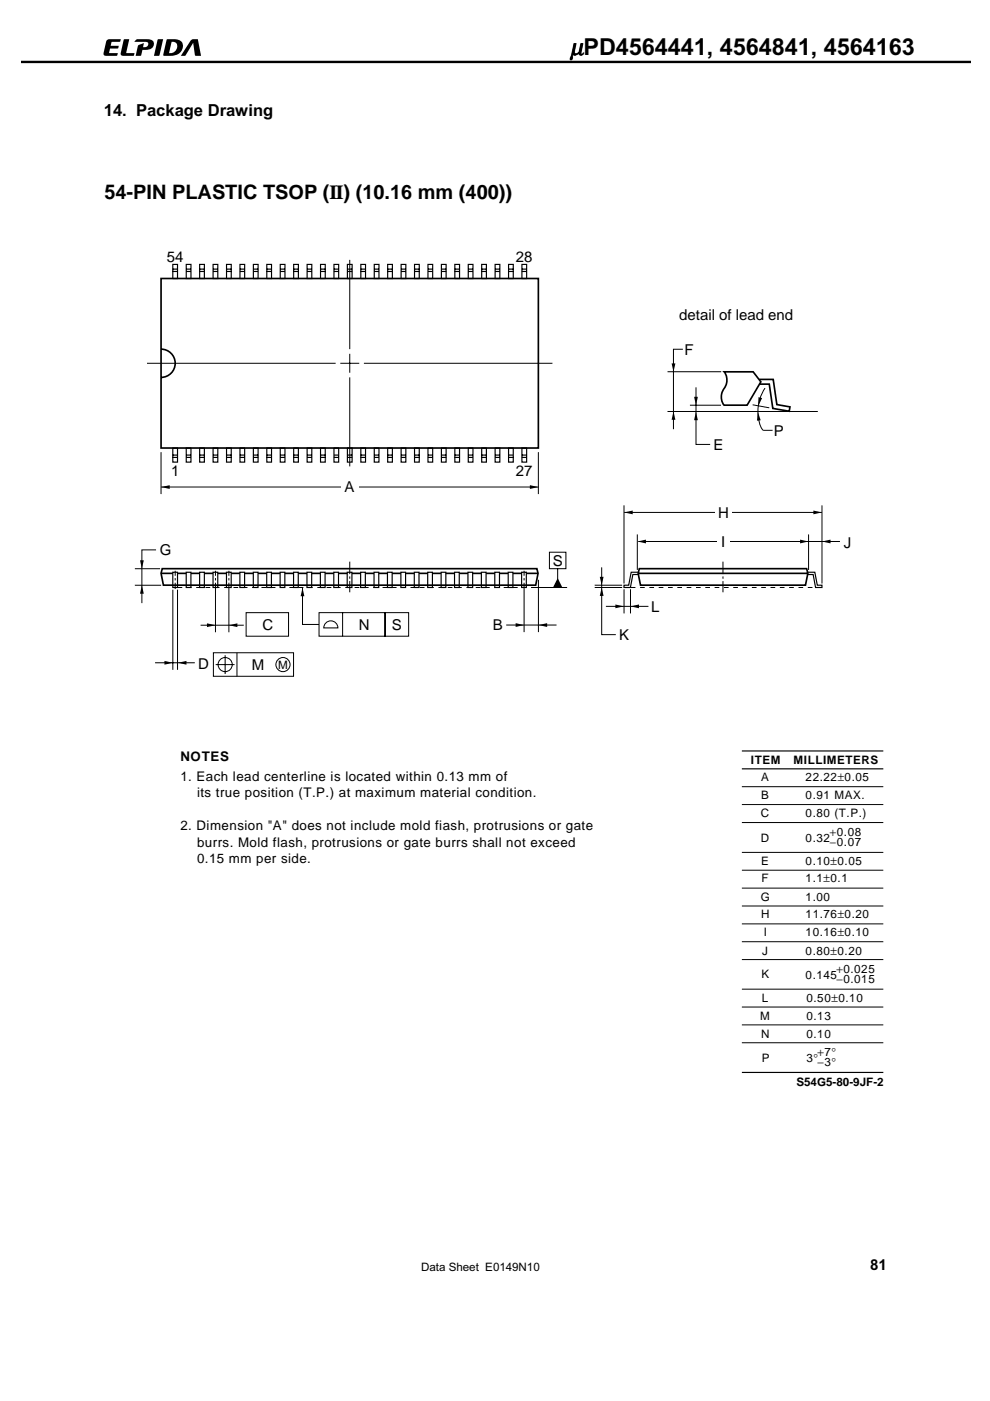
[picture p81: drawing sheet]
<svg xmlns="http://www.w3.org/2000/svg" width="210mm" height="297mm" viewBox="0 0 210 297" stroke-linecap="round" stroke-linejoin="round" font-family="sans-serif">
<defs><g id="words">
<text font-size="5.1" x="121" y="11.6">µPD4564441, 4564841, 4564163</text>
<text font-size="4.2" x="22.1" y="42.2">54-PIN PLASTIC TSOP (II) (10.16 mm (400))</text>
<text font-size="3.5" x="22" y="24.5">14. Package Drawing</text>
<g font-size="3.2">
<text x="35.4" y="55.5">54</text>
<text x="109.4" y="55.5">28</text>
<text x="144" y="67.9">detail of lead end</text>
<text x="145.1" y="75.2">F</text>
<text x="151.3" y="95.4">E</text>
<text x="164.1" y="92.4">P</text>
<text x="36.3" y="100.9">1</text>
<text x="109.4" y="100.9">27</text>
<text x="73.1" y="104.3">A</text>
<text x="152.2" y="109.9">H</text>
<text x="33.9" y="117.8">G</text>
<text x="152.9" y="116">I</text>
<text x="178.9" y="116.1">J</text>
<text x="117.2" y="120">S</text>
<text x="138.1" y="129.8">L</text>
<text x="55.7" y="133.6">C</text>
<text x="76.1" y="133.5">N</text>
<text x="83.1" y="133.6">S</text>
<text x="104.5" y="133.6">B</text>
<text x="131.3" y="135.7">K</text>
<text x="42" y="141.8">D</text>
<text x="53.4" y="142.1">M</text>
<text x="184.5" y="269.4">81</text>
</g>
<g font-size="2.8">
<text x="38.2" y="161.3">NOTES</text>
<text x="38.2" y="165.6">1. Each lead centerline is located within 0.13 mm of</text>
<text x="41.8" y="169">its true position (T.P.) at maximum material condition.</text>
<text x="38.2" y="176">2. Dimension &quot;A&quot; does not include mold fiash, protrusions or gate</text>
<text x="41.8" y="179.5">burrs. Mold flash, protrusions or gate burrs shall not exceed</text>
<text x="41.8" y="183">0.15 mm per side.</text>
</g>
<g font-size="2.5">
<text x="59" y="141.9">M</text>
<text x="159.2" y="162.1">ITEM</text>
<text x="161.4" y="165.6">A</text>
<text x="168.3" y="162.1">MILLIMETERS</text>
<text x="170.8" y="165.6">22.22±0.05</text>
<text x="161.3" y="173.3">C</text>
<text x="161.4" y="169.4">B</text>
<text x="170.8" y="173.3">0.80 (T.P.)</text>
<text x="170.8" y="169.4">0.91 MAX.</text>
<text x="161.3" y="178.4">D</text>
<text x="170.8" y="178.4">0.32</text>
<text x="176" y="177.3">+0.08</text>
<text x="176" y="179.4">−0.07</text>
<text x="161.4" y="183.4">E</text>
<text x="170.8" y="183.4">0.10±0.05</text>
<text x="161.3" y="190.9">G</text>
<text x="161.5" y="187.1">F</text>
<text x="170.8" y="187.1">1.1±0.1</text>
<text x="170.8" y="190.9">1.00</text>
<text x="161.4" y="194.7">H</text>
<text x="170.8" y="194.7">11.76±0.20</text>
<text x="161.6" y="202.4">J</text>
<text x="161.9" y="198.5">I</text>
<text x="170.8" y="198.5">10.16±0.10</text>
<text x="170.8" y="202.4">0.80±0.20</text>
<text x="161.4" y="207.5">K</text>
<text x="170.8" y="207.5">0.145</text>
<text x="177.3" y="206.3">+0.025</text>
<text x="177.3" y="208.4">−0.015</text>
<text x="161.5" y="212.5">L</text>
<text x="171" y="212.5">0.50±0.10</text>
<text x="161.2" y="216.3">M</text>
<text x="161.4" y="220">N</text>
<text x="171" y="216.3">0.13</text>
<text x="171" y="220">0.10</text>
<text x="161.5" y="225.1">P</text>
<text x="171" y="225.1">3°</text>
<text x="173.3" y="223.9">+7°</text>
<text x="173.3" y="226">−3°</text>
<text x="168.8" y="230.2">S54G5-80-9JF-2</text>
<text x="89.3" y="269.6">Data Sheet E0149N10</text>
</g>
</g></defs>
<path d="M4.5 13.1h201.2" fill="none" stroke="#000" stroke-width=".52"/>
<g fill="#000">
<path d="M22.6 8.6l.6-.3h2.4l-.3 .6h-1.6l-.2 .8h1.7l-.1 .5-.2 .1h-1.6l-.2 .8 .1 .2h1.8l-.2 .5h-2a.63 .63 0 0 1-.8-.2 .63 .63 0 0 1 .1-.8zM26.3 8.4l1.1-.1-.6 2.9 1.7 .1-.1 .5h-2.2l-.5-.1-.1-.4zM28.8 8.5l.4-.2a5.7 5.7 0 0 1 3 .2 1.14 1.14 0 0 1 .3 1.3 1.14 1.14 0 0 1-1.1 .7l-1.2 .1-.3 1.2h-1.1l.5-2.2 1.2-.5-.2 .9a.72 .72 0 0 0 .9-.2 .72 .72 0 0 0 0-.9h-2.7zM33.5 8.4l1.1-.1-.8 3.4-.2 .1h-1zM40.5 8.5l.5-.2h.9l.7 3.5h-1.2l-.4-2.7-1.6 2.6-1.1 .1z"/>
<path d="M35.4 8.3l-.8 3.4 .2 .1h1.3a2.11 2.11 0 0 0 2.2-.7 2.11 2.11 0 0 0 .2-2.2l-.5-.4-.7-.2zM36.4 8.9a1 1 0 0 1 1.1 .4 1 1 0 0 1-.1 1.2 1.49 1.49 0 0 1-1.6 .8z"/>
</g>
<g fill="none" stroke="#000" stroke-width=".21">
<path d="M34.2 103.3h79.8M132.3 108.6h42M135.3 114.8h42.8M45.2 138.4h17v5h-17zM47.7 138.9v4M50.2 138.4v5M52.2 129.9h9v5h-9zM45.7 140.9h4"/>
<circle cx="47.7" cy="140.9" r="1.5"/>
<circle cx="60" cy="140.9" r="1.5"/>
</g>
<g fill="#fff">
<path d="M163.8 89.3h2.7v4h-2.7z"/>
<path d="M72.3 101.2h3.7v4h-3.7z"/>
<path d="M33.1 114.6h3.7v4.1h-3.7z"/>
<path d="M103.9 130.5h3.4v4h-3.4z"/>
<path d="M41.3 138.7h3.5v4h-3.5z"/>
<path d="M137.5 126.7h3.1v4h-3.1z"/>
<path d="M130.6 132.6h3.6v4h-3.6z"/>
<path d="M178.1 113h3.1v4h-3.1z"/>
<path d="M151.6 106.7h3.6v4h-3.6z"/>
<path d="M152.1 112.9h2.6v4h-2.6z"/>
<path d="M150.6 92.3h3.8v4h-3.8z"/>
<path d="M144.8 72.1h2.6v4h-2.6z"/>
</g>
<g fill="#000">
<path d="M142.4 77h.8l-.4 1.8zM142.8 87.2l.4 1.8h-.8zM147.6 87.3l.4 1.8h-.8zM147.2 84.1h.8l-.4 1.8zM160.7 87.4l.6 1.7-.8 .1zM160.8 84.2l.8 .2-.8 1.7zM34.2 103.3l1.8-.4v.8zM112.3 102.9l1.8 .4-1.8 .4zM132.4 108.6l1.8-.4v.8zM135.2 114.8l1.8-.4v.8zM169.6 114.4l1.8 .4-1.8 .4zM172.5 108.2l1.8 .4-1.8 .4z"/>
<path d="M174.3 114.8l1.8-.4v.8zM30.1 124.1l.4 1.8h-.8zM29.7 118.8h.8l-.4 1.8zM64.1 124.6l.4 1.8h-.8zM109.3 132.1l1.8 .4-1.8 .4zM114.2 132.5l1.8-.4v.8zM118.2 122.6l1 2h-2zM127.2 122.3h.8l-.4 1.8zM127.6 124.6l.4 1.7h-.8zM130.5 128.2l1.8 .4-1.8 .4zM133.7 128.6l1.8-.4v.8z"/>
</g>
<g fill="none" stroke="#000" stroke-width=".21">
<path d="M74.2 55.1v18.9M31.2 77h40M72.2 77h4M74.2 75v4M77.2 77h39.9M141.5 78.8h11.4M144.8 74h-2v17M34.1 95.9v8.9M74.2 80v18.9M114.1 95.9v8.9M141.5 87.2h31.9M146.3 85.9h6.6"/>
<path d="M147.6 82.1v12.1h3M162.2 82.3a8.8 8.8 0 0 0-.7 8.5l.3 .4M33.1 116.6h-3v11.3M116.5 117.1h3.5v3.5h-3.5zM132.3 107.1v16.6M135.1 113.3v7.5M171.4 113.3v7.5M174.3 107.1v16.6M28.6 124.1h5.6M28.6 120.6h5.3M36.6 125v17M37.6 125v17"/>
<path d="M64.1 124.6v7.8h3.5M107.3 132.5h10.7M118.2 120.6v3M126.1 124.1h5.8M126.1 124.6h5.8M127.6 120.3v14.3h3M128.5 128.6h9M132.3 124.9v5.2M133.7 124.9v5.2M32.9 140.5h8.4"/>
</g>
<path d="M36.6 56.1h1v3h-1zM36.6 57.1h1M36.6 57.6h1M110.7 56.1h1v3h-1zM110.7 57.1h1M110.7 57.6h1M135.4 121.3h-1.6l-.5 2.8h-1v.5h1.4l.5-2.8h1.2M171.2 121.3h1.6l.5 2.8h1v.5h-1.4l-.5-2.8h-1.2" fill="none" stroke="#000" stroke-width=".25"/>
<path d="M34.1 59h80v36h-80zM34.1 74a3 3 0 0 1 3 3 3 3 0 0 1-3 3M153.5 78.8h6.2l1.6 2.2-2.9 4.9h-4.9a3.1 3.1 0 0 1 .3-4 2.9 2.9 0 0 0-.3-3.1zM161 80.4h2.9l.8 5.4 2.8 .5-.2 .9-3.4-.6-.8-5.2h-2M34.1 121.6h80M135.3 121.6h36M135.6 120.6h35.4l.3 1-.5 2.5h-35l-.5-2.5z" fill="none" stroke="#000" stroke-width=".35"/>
<path d="M37.7 124.6h72.9M133.7 124.6h39.2" fill="none" stroke="#000" stroke-width=".21" stroke-dasharray="1" stroke-linecap="butt"/>
<path d="M153.3 119.1v6.5" fill="none" stroke="#000" stroke-width=".21" stroke-dasharray="2.6 .5 .5 .5" stroke-linecap="butt"/>
<path d="M163.1 86.5l-3.5-.7" fill="none" stroke="#000" stroke-width=".21" stroke-dasharray="6.3 1 1 1" stroke-linecap="butt"/>
<g fill="#fff" stroke="#000" stroke-width=".25">
<path d="M36.6 121.3h1v3.3h-1z"/>
<path d="M39.5 121.3h1v3.3h-1z"/>
<path d="M42.3 121.3h1v3.3h-1z"/>
<path d="M45.2 121.3h1v3.3h-1z"/>
<path d="M48 121.3h1v3.3h-1z"/>
<path d="M50.9 121.3h1v3.3h-1z"/>
<path d="M53.7 121.3h1v3.3h-1z"/>
<path d="M56.5 121.3h1v3.3h-1z"/>
<path d="M59.4 121.3h1v3.3h-1z"/>
<path d="M62.2 121.3h1v3.3h-1z"/>
<path d="M65.1 121.3h1v3.3h-1z"/>
<path d="M67.9 121.3h1v3.3h-1z"/>
<path d="M70.8 121.3h1v3.3h-1z"/>
<path d="M73.6 121.3h1v3.3h-1z"/>
<path d="M76.5 121.3h1v3.3h-1z"/>
<path d="M79.3 121.3h1v3.3h-1z"/>
<path d="M82.1 121.3h1v3.3h-1z"/>
<path d="M85 121.3h1v3.3h-1z"/>
<path d="M87.8 121.3h1v3.3h-1z"/>
<path d="M90.7 121.3h1v3.3h-1z"/>
<path d="M93.5 121.3h1v3.3h-1z"/>
<path d="M96.4 121.3h1v3.3h-1z"/>
<path d="M99.2 121.3h1v3.3h-1z"/>
<path d="M102.1 121.3h1v3.3h-1z"/>
<path d="M104.9 121.3h1v3.3h-1z"/>
<path d="M107.7 121.3h1v3.3h-1z"/>
<path d="M110.6 121.3h1v3.3h-1z"/>
</g>
<path d="M34.4 120.6h79.4l.3 1-.5 2.5h-79l-.5-2.5z" fill="none" stroke="#000" stroke-width=".35"/>
<path d="M37.1 121v3.9M45.7 121v13M48.5 121v13M111.1 121v13" fill="none" stroke="#000" stroke-width=".21" stroke-dasharray="1.1 .5 .5 .5 14.1" stroke-linecap="butt"/>
<path d="M74.2 119.1v6.5" fill="none" stroke="#000" stroke-width=".21" stroke-dasharray="2.6 .5 .5 .5" stroke-linecap="butt"/>
<g fill="none" stroke="#000" stroke-width=".21">
<path d="M42.5 132.6h9.2M67.6 129.9h14v5h-14zM68.9 132.2a1.5 1.5 0 0 1 1.7-.5 1.5 1.5 0 0 1 1 1.4h-3zM72.6 129.9v5M81.6 129.9h5v5h-5zM112.6 124.6h7.6M114.2 122.9v11.1M157.3 166.8h30M157.3 170.6h30M157.3 174.4h30M157.3 192.1h30M157.3 195.9h30"/>
<path d="M157.3 199.7h30M157.3 180.7h30M157.3 184.5h30M157.3 188.3h30M157.3 203.5h30M157.3 209.7h30M157.3 213.5h30M157.3 217.3h30M157.3 221.1h30"/>
</g>
<g fill="none" stroke="#000" stroke-width=".25">
<path d="M39.5 56.1h1v3h-1zM39.5 57.1h1M39.5 57.6h1M42.3 56.1h1v3h-1zM42.3 57.1h1M42.3 57.6h1M45.2 56.1h1v3h-1zM45.2 57.1h1M45.2 57.6h1M48 56.1h1v3h-1zM48 57.1h1M48 57.6h1"/>
<path d="M50.9 56.1h1v3h-1zM50.9 57.1h1M50.9 57.6h1M53.7 56.1h1v3h-1zM53.7 57.1h1M53.7 57.6h1M56.6 56.1h1v3h-1zM56.6 57.1h1M56.6 57.6h1M59.4 56.1h1v3h-1zM59.4 57.1h1M59.4 57.6h1"/>
<path d="M62.3 56.1h1v3h-1zM62.3 57.1h1M62.3 57.6h1M65.1 56.1h1v3h-1zM65.1 57.1h1M65.1 57.6h1M68 56.1h1v3h-1zM68 57.1h1M68 57.6h1M70.8 56.1h1v3h-1zM70.8 57.1h1M70.8 57.6h1"/>
<path d="M73.7 56.1h1v3h-1zM73.7 57.1h1M73.7 57.6h1M76.5 56.1h1v3h-1zM76.5 57.1h1M76.5 57.6h1M79.3 56.1h1v3h-1zM79.3 57.1h1M79.3 57.6h1M82.2 56.1h1v3h-1zM82.2 57.1h1M82.2 57.6h1"/>
<path d="M85 56.1h1v3h-1zM85 57.1h1M85 57.6h1M87.9 56.1h1v3h-1zM87.9 57.1h1M87.9 57.6h1M90.7 56.1h1v3h-1zM90.7 57.1h1M90.7 57.6h1M93.6 56.1h1v3h-1zM93.6 57.1h1M93.6 57.6h1"/>
<path d="M96.4 56.1h1v3h-1zM96.4 57.1h1M96.4 57.6h1M99.3 56.1h1v3h-1zM99.3 57.1h1M99.3 57.6h1M102.1 56.1h1v3h-1zM102.1 57.1h1M102.1 57.6h1M105 56.1h1v3h-1zM105 57.1h1M105 57.6h1"/>
<path d="M107.8 56.1h1v3h-1zM107.8 57.1h1M107.8 57.6h1M36.6 95h1v3h-1zM36.6 97h1M36.6 96.5h1M39.5 95h1v3h-1zM39.5 97h1M39.5 96.5h1M42.3 95h1v3h-1zM42.3 97h1M42.3 96.5h1"/>
<path d="M45.2 95h1v3h-1zM45.2 97h1M45.2 96.5h1M48 95h1v3h-1zM48 97h1M48 96.5h1M50.9 95h1v3h-1zM50.9 97h1M50.9 96.5h1M53.7 95h1v3h-1zM53.7 97h1M53.7 96.5h1"/>
<path d="M56.6 95h1v3h-1zM56.6 97h1M56.6 96.5h1M59.4 95h1v3h-1zM59.4 97h1M59.4 96.5h1M62.3 95h1v3h-1zM62.3 97h1M62.3 96.5h1M65.1 95h1v3h-1zM65.1 97h1M65.1 96.5h1"/>
<path d="M68 95h1v3h-1zM68 97h1M68 96.5h1M70.8 95h1v3h-1zM70.8 97h1M70.8 96.5h1M73.7 95h1v3h-1zM73.7 97h1M73.7 96.5h1M76.5 95h1v3h-1zM76.5 97h1M76.5 96.5h1"/>
<path d="M79.3 95h1v3h-1zM79.3 97h1M79.3 96.5h1M82.2 95h1v3h-1zM82.2 97h1M82.2 96.5h1M85 95h1v3h-1zM85 97h1M85 96.5h1M87.9 95h1v3h-1zM87.9 97h1M87.9 96.5h1"/>
<path d="M90.7 95h1v3h-1zM90.7 97h1M90.7 96.5h1M93.6 95h1v3h-1zM93.6 97h1M93.6 96.5h1M96.4 95h1v3h-1zM96.4 97h1M96.4 96.5h1M99.3 95h1v3h-1zM99.3 97h1M99.3 96.5h1"/>
<path d="M102.1 95h1v3h-1zM102.1 97h1M102.1 96.5h1M105 95h1v3h-1zM105 97h1M105 96.5h1M107.8 95h1v3h-1zM107.8 97h1M107.8 96.5h1M110.7 95h1v3h-1zM110.7 97h1M110.7 96.5h1"/>
<path d="M157.3 159.2h30M157.3 163h30M157.3 227.4h30"/>
</g>
<path d="M161.8 91.2h2zM43.9 132.2l1.8 .4-1.8 .4zM48.5 132.6l1.8-.4v.8zM34.9 140.1l1.8 .4-1.8 .4zM37.7 140.5l1.8-.4v.8z" fill="#000"/>
<use href="#words"/>
</svg>
